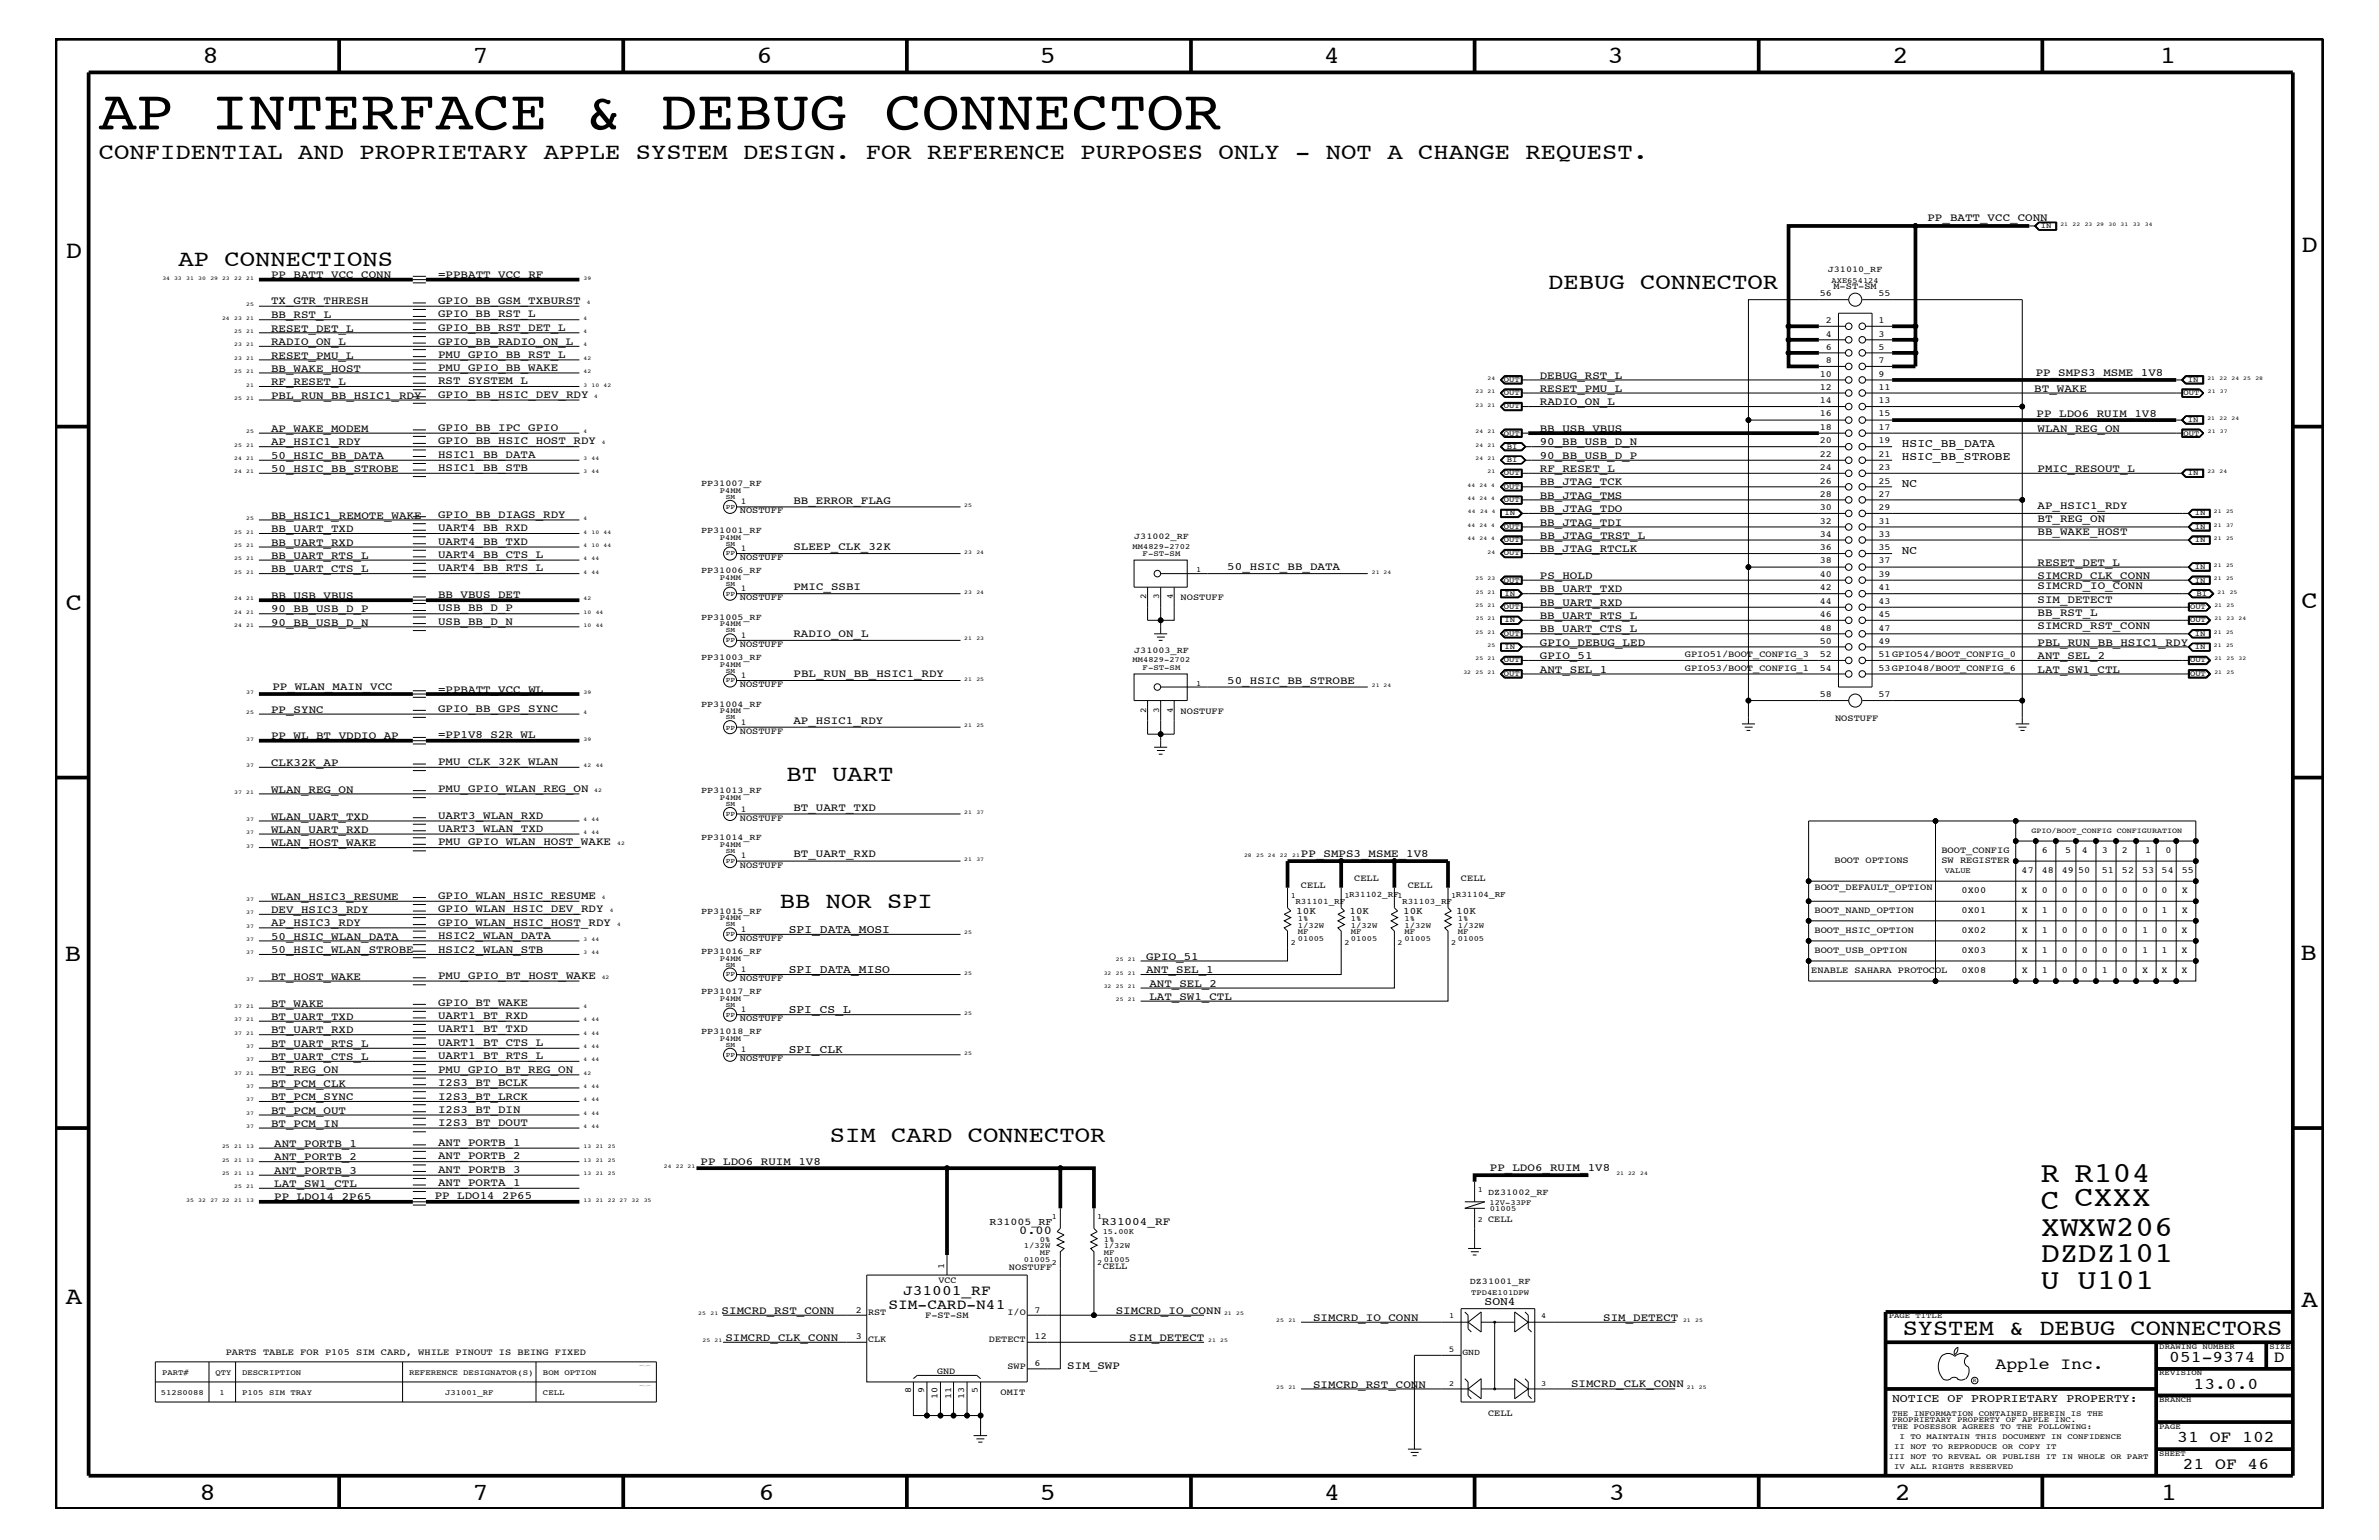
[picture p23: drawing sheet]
<svg xmlns="http://www.w3.org/2000/svg" width="432mm" height="279mm" viewBox="0 0 432 279" stroke-linecap="round" stroke-linejoin="round" font-family="sans-serif">
<defs><g id="words">
<text font-size="10.2" x="17.9" y="23.5">AP INTERFACE &amp; DEBUG CONNECTOR</text>
<g font-size="5.2">
<text x="370.4" y="214.5">R R104</text>
<text x="370.4" y="219.4">C CXXX</text>
<text x="370.4" y="224.2">XWXW206</text>
<text x="370.4" y="229.1">DZDZ101</text>
<text x="370.4" y="233.9">U U101</text>
</g>
<g font-size="4.5">
<text x="36.7" y="11.5">8</text>
<text x="85.8" y="11.5">7</text>
<text x="137.3" y="11.5">6</text>
<text x="188.7" y="11.5">5</text>
<text x="240.3" y="11.5">4</text>
<text x="291.8" y="11.5">3</text>
<text x="343.5" y="11.5">2</text>
<text x="392" y="11.5">1</text>
<text x="11.9" y="46.8">D</text>
<text x="417.7" y="45.7">D</text>
<text x="11.9" y="110.6">C</text>
<text x="417.7" y="110.3">C</text>
<text x="11.8" y="174.3">B</text>
<text x="417.6" y="174.2">B</text>
<text x="11.9" y="236.7">A</text>
<text x="417.7" y="237.1">A</text>
<text x="36.2" y="272.1">8</text>
<text x="85.8" y="272.1">7</text>
<text x="137.7" y="272.1">6</text>
<text x="188.7" y="272.1">5</text>
<text x="240.4" y="272.1">4</text>
<text x="292" y="272.1">3</text>
<text x="343.9" y="272.1">2</text>
<text x="392.2" y="272.1">1</text>
</g>
<g font-size="4.1">
<text x="17.9" y="28.9">CONFIDENTIAL AND PROPRIETARY APPLE SYSTEM DESIGN. FOR REFERENCE PURPOSES ONLY - NOT A CHANGE REQUEST.</text>
<text x="32.4" y="48.3">AP CONNECTIONS</text>
<text x="281" y="52.5">DEBUG CONNECTOR</text>
<text x="142.7" y="141.7">BT UART</text>
<text x="141.6" y="164.7">BB NOR SPI</text>
<text x="150.6" y="207.1">SIM CARD CONNECTOR</text>
<text x="345.4" y="242.3">SYSTEM &amp; DEBUG CONNECTORS</text>
</g>
<g font-size="3">
<text x="362.2" y="248.4">Apple Inc.</text>
<text x="393.7" y="247.1">051-9374</text>
<text x="398.1" y="252">13.0.0</text>
<text x="412.7" y="247.1">D</text>
<text x="395.2" y="261.6">31 OF 102</text>
<text x="396.2" y="266.6">21 OF 46</text>
</g>
<g font-size="2.6">
<text x="161.2" y="237.4">SIM-CARD-N41</text>
<text x="163.9" y="235">J31001_RF</text>
</g>
<text font-size="2.2" x="185" y="224">0.00</text>
<g font-size="2.1">
<text x="345.2" y="83.5">HSIC_BB_STROBE</text>
<text x="345.2" y="81.1">HSIC_BB_DATA</text>
<text x="345.2" y="88.3">NC</text>
<text x="345.2" y="100.4">NC</text>
<text x="143.2" y="169.3">SPI_DATA_MOSI</text>
<text x="143.2" y="176.6">SPI_DATA_MISO</text>
<text x="143.2" y="183.8">SPI_CS_L</text>
<text x="143.2" y="191.1">SPI_CLK</text>
<text x="269.5" y="236.8">SON4</text>
<text x="343.4" y="254.4">NOTICE OF PROPRIETARY PROPERTY:</text>
</g>
<g font-size="2">
<text x="349.8" y="40.2">PP_BATT_VCC_CONN</text>
<text x="49.2" y="50.5">PP_BATT_VCC_CONN</text>
<text x="79.5" y="50.5">=PPBATT_VCC_RF</text>
<text x="49.2" y="55.2">TX_GTR_THRESH</text>
<text x="49.2" y="57.8">BB_RST_L</text>
<text x="79.5" y="57.6">GPIO_BB_RST_L</text>
<text x="79.5" y="55.2">GPIO_BB_GSM_TXBURST</text>
<text x="49.2" y="65.1">RESET_PMU_L</text>
<text x="49.2" y="60.2">RESET_DET_L</text>
<text x="49.2" y="62.6">RADIO_ON_L</text>
<text x="79.5" y="62.5">GPIO_BB_RADIO_ON_L</text>
<text x="79.5" y="60.1">GPIO_BB_RST_DET_L</text>
<text x="79.5" y="64.9">PMU_GPIO_BB_RST_L</text>
<text x="49.2" y="67.5">BB_WAKE_HOST</text>
<text x="49.2" y="69.9">RF_RESET_L</text>
<text x="79.5" y="69.7">RST_SYSTEM_L</text>
<text x="79.5" y="67.3">PMU_GPIO_BB_WAKE</text>
<text x="279.5" y="68.7">DEBUG_RST_L</text>
<text x="279.5" y="71.1">RESET_PMU_L</text>
<text x="369.2" y="71.1">BT_WAKE</text>
<text x="369.5" y="68.2">PP_SMPS3_MSME_1V8</text>
<text x="49.2" y="72.3">PBL_RUN_BB_HSIC1_RDY</text>
<text x="79.5" y="72.2">GPIO_BB_HSIC_DEV_RDY</text>
<text x="279.5" y="73.5">RADIO_ON_L</text>
<text x="369.7" y="75.6">PP_LDO6_RUIM_1V8</text>
<text x="49.2" y="78.3">AP_WAKE_MODEM</text>
<text x="49.2" y="80.8">AP_HSIC1_RDY</text>
<text x="49.2" y="83.3">50_HSIC_BB_DATA</text>
<text x="79.5" y="83.1">HSIC1_BB_DATA</text>
<text x="79.5" y="78.3">GPIO_BB_IPC_GPIO</text>
<text x="79.5" y="80.6">GPIO_BB_HSIC_HOST_RDY</text>
<text x="279.5" y="78.3">BB_USB_VBUS</text>
<text x="279.5" y="80.8">90_BB_USB_D_N</text>
<text x="279.5" y="83.3">90_BB_USB_D_P</text>
<text x="369.8" y="78.3">WLAN_REG_ON</text>
<text x="49.2" y="85.6">50_HSIC_BB_STROBE</text>
<text x="79.5" y="85.5">HSIC1_BB_STB</text>
<text x="279.5" y="88.1">BB_JTAG_TCK</text>
<text x="279.5" y="85.6">RF_RESET_L</text>
<text x="369.8" y="85.6">PMIC_RESOUT_L</text>
<text x="49.2" y="94.2">BB_HSIC1_REMOTE_WAKE</text>
<text x="79.5" y="94">GPIO_BB_DIAGS_RDY</text>
<text x="144" y="91.4">BB_ERROR_FLAG</text>
<text x="279.5" y="92.9">BB_JTAG_TDO</text>
<text x="279.5" y="90.5">BB_JTAG_TMS</text>
<text x="279.5" y="95.4">BB_JTAG_TDI</text>
<text x="369.8" y="92.3">AP_HSIC1_RDY</text>
<text x="369.8" y="94.8">BT_REG_ON</text>
<text x="49.2" y="101.4">BB_UART_RTS_L</text>
<text x="49.2" y="96.5">BB_UART_TXD</text>
<text x="49.2" y="99">BB_UART_RXD</text>
<text x="79.5" y="96.4">UART4_BB_RXD</text>
<text x="79.5" y="98.8">UART4_BB_TXD</text>
<text x="79.5" y="101.3">UART4_BB_CTS_L</text>
<text x="144" y="99.9">SLEEP_CLK_32K</text>
<text x="279.5" y="100.2">BB_JTAG_RTCLK</text>
<text x="279.5" y="97.7">BB_JTAG_TRST_L</text>
<text x="369.8" y="97.1">BB_WAKE_HOST</text>
<text x="49.2" y="103.8">BB_UART_CTS_L</text>
<text x="79.5" y="103.7">UART4_BB_RTS_L</text>
<text x="144" y="107.1">PMIC_SSBI</text>
<text x="222.8" y="103.5">50_HSIC_BB_DATA</text>
<text x="279.5" y="107.5">BB_UART_TXD</text>
<text x="279.5" y="105">PS_HOLD</text>
<text x="369.8" y="106.9">SIMCRD_IO_CONN</text>
<text x="369.8" y="105">SIMCRD_CLK_CONN</text>
<text x="369.8" y="102.6">RESET_DET_L</text>
<text x="49.2" y="111.1">90_BB_USB_D_P</text>
<text x="49.2" y="113.6">90_BB_USB_D_N</text>
<text x="49.2" y="108.7">BB_USB_VBUS</text>
<text x="79.5" y="108.6">BB_VBUS_DET</text>
<text x="79.5" y="113.4">USB_BB_D_N</text>
<text x="79.5" y="110.9">USB_BB_D_P</text>
<text x="279.5" y="109.9">BB_UART_RXD</text>
<text x="279.5" y="112.3">BB_UART_RTS_L</text>
<text x="369.8" y="111.7">BB_RST_L</text>
<text x="369.8" y="109.3">SIM_DETECT</text>
<text x="144" y="115.6">RADIO_ON_L</text>
<text x="279.5" y="114.8">BB_UART_CTS_L</text>
<text x="279.5" y="119.6">GPIO_51</text>
<text x="279.5" y="117.2">GPIO_DEBUG_LED</text>
<text x="369.8" y="119.6">ANT_SEL_2</text>
<text x="369.8" y="114.2">SIMCRD_RST_CONN</text>
<text x="369.8" y="117.2">PBL_RUN_BB_HSIC1_RDY</text>
<text x="49.4" y="125.3">PP_WLAN_MAIN_VCC</text>
<text x="79.5" y="125.7">=PPBATT_VCC_WL</text>
<text x="144" y="122.9">PBL_RUN_BB_HSIC1_RDY</text>
<text x="222.8" y="124.1">50_HSIC_BB_STROBE</text>
<text x="279.5" y="122">ANT_SEL_1</text>
<text x="369.8" y="122">LAT_SW1_CTL</text>
<text x="49.2" y="129.3">PP_SYNC</text>
<text x="79.5" y="129.1">GPIO_BB_GPS_SYNC</text>
<text x="144" y="131.3">AP_HSIC1_RDY</text>
<text x="49.2" y="134.1">PP_WL_BT_VDDIO_AP</text>
<text x="79.5" y="134">=PP1V8_S2R_WL</text>
<text x="49.2" y="139">CLK32K_AP</text>
<text x="49.2" y="143.9">WLAN_REG_ON</text>
<text x="79.5" y="143.7">PMU_GPIO_WLAN_REG_ON</text>
<text x="79.5" y="138.9">PMU_CLK_32K_WLAN</text>
<text x="49.2" y="148.7">WLAN_UART_TXD</text>
<text x="79.5" y="148.5">UART3_WLAN_RXD</text>
<text x="144" y="147.1">BT_UART_TXD</text>
<text x="49.2" y="151.1">WLAN_UART_RXD</text>
<text x="49.2" y="153.5">WLAN_HOST_WAKE</text>
<text x="79.5" y="151">UART3_WLAN_TXD</text>
<text x="79.5" y="153.4">PMU_GPIO_WLAN_HOST_WAKE</text>
<text x="144" y="155.6">BT_UART_RXD</text>
<text x="236.1" y="155.5">PP_SMPS3_MSME_1V8</text>
<text x="49.2" y="165.6">DEV_HSIC3_RDY</text>
<text x="49.2" y="163.3">WLAN_HSIC3_RESUME</text>
<text x="79.5" y="165.6">GPIO_WLAN_HSIC_DEV_RDY</text>
<text x="79.5" y="167.9">GPIO_WLAN_HSIC_HOST_RDY</text>
<text x="79.5" y="163.1">GPIO_WLAN_HSIC_RESUME</text>
<text x="49.2" y="170.5">50_HSIC_WLAN_DATA</text>
<text x="49.2" y="168.1">AP_HSIC3_RDY</text>
<text x="49.2" y="172.9">50_HSIC_WLAN_STROBE</text>
<text x="79.5" y="170.4">HSIC2_WLAN_DATA</text>
<text x="79.5" y="172.8">HSIC2_WLAN_STB</text>
<text x="49.2" y="177.7">BT_HOST_WAKE</text>
<text x="79.5" y="177.7">PMU_GPIO_BT_HOST_WAKE</text>
<text x="208" y="176.6">ANT_SEL_1</text>
<text x="208" y="174.2">GPIO_51</text>
<text x="208.6" y="179">ANT_SEL_2</text>
<text x="49.2" y="182.7">BT_WAKE</text>
<text x="49.2" y="185">BT_UART_TXD</text>
<text x="79.5" y="184.9">UART1_BT_RXD</text>
<text x="79.5" y="182.5">GPIO_BT_WAKE</text>
<text x="208.6" y="181.4">LAT_SW1_CTL</text>
<text x="49.2" y="187.5">BT_UART_RXD</text>
<text x="49.2" y="189.9">BT_UART_RTS_L</text>
<text x="79.5" y="187.3">UART1_BT_TXD</text>
<text x="79.5" y="189.8">UART1_BT_CTS_L</text>
<text x="49.2" y="192.3">BT_UART_CTS_L</text>
<text x="49.2" y="194.8">BT_REG_ON</text>
<text x="49.2" y="197.2">BT_PCM_CLK</text>
<text x="79.5" y="197">I2S3_BT_BCLK</text>
<text x="79.5" y="194.6">PMU_GPIO_BT_REG_ON</text>
<text x="79.5" y="192.2">UART1_BT_RTS_L</text>
<text x="49.2" y="199.6">BT_PCM_SYNC</text>
<text x="49.2" y="202">BT_PCM_OUT</text>
<text x="79.5" y="199.5">I2S3_BT_LRCK</text>
<text x="79.5" y="201.9">I2S3_BT_DIN</text>
<text x="49.2" y="204.4">BT_PCM_IN</text>
<text x="49.8" y="208.1">ANT_PORTB_1</text>
<text x="79.5" y="204.3">I2S3_BT_DOUT</text>
<text x="79.5" y="208">ANT_PORTB_1</text>
<text x="49.8" y="215.3">LAT_SW1_CTL</text>
<text x="49.8" y="210.5">ANT_PORTB_2</text>
<text x="49.8" y="213">ANT_PORTB_3</text>
<text x="79.5" y="212.8">ANT_PORTB_3</text>
<text x="79.5" y="210.3">ANT_PORTB_2</text>
<text x="79.5" y="215.3">ANT_PORTA_1</text>
<text x="127.2" y="211.4">PP_LDO6_RUIM_1V8</text>
<text x="270.4" y="212.4">PP_LDO6_RUIM_1V8</text>
<text x="49.8" y="217.8">PP_LDO14_2P65</text>
<text x="78.9" y="217.6">PP_LDO14_2P65</text>
<text x="200" y="222.2">R31004_RF</text>
<text x="131" y="238.4">SIMCRD_RST_CONN</text>
<text x="202.5" y="238.4">SIMCRD_IO_CONN</text>
<text x="238.3" y="239.6">SIMCRD_IO_CONN</text>
<text x="291" y="239.6">SIM_DETECT</text>
<text x="131.7" y="243.3">SIMCRD_CLK_CONN</text>
<text x="205" y="243.3">SIM_DETECT</text>
<text x="193.7" y="248.4">SIM_SWP</text>
<text x="238.3" y="251.7">SIMCRD_RST_CONN</text>
<text x="285.2" y="251.7">SIMCRD_CLK_CONN</text>
</g>
<text font-size="1.9" x="179.6" y="222.2">R31005_RF</text>
<g font-size="1.8">
<text x="235.3" y="165.8">10K</text>
<text x="244.9" y="165.8">10K</text>
<text x="254.7" y="165.8">10K</text>
<text x="264.3" y="165.8">10K</text>
</g>
<g font-size="1.7">
<text x="330.3" y="53.8">56</text>
<text x="332.8" y="52.5">M-ST-SM</text>
<text x="341" y="53.8">55</text>
<text x="331.4" y="58.6">2</text>
<text x="341" y="58.6">1</text>
<text x="331.4" y="65.9">8</text>
<text x="331.4" y="63.4">6</text>
<text x="331.4" y="61.1">4</text>
<text x="341" y="65.9">7</text>
<text x="341" y="63.4">5</text>
<text x="341" y="61.1">3</text>
<text x="330.3" y="70.7">12</text>
<text x="330.3" y="68.4">10</text>
<text x="341" y="68.4">9</text>
<text x="341" y="70.7">11</text>
<text x="330.3" y="75.6">16</text>
<text x="330.3" y="73.2">14</text>
<text x="341" y="75.6">15</text>
<text x="341" y="73.2">13</text>
<text x="330.3" y="82.8">22</text>
<text x="330.3" y="78">18</text>
<text x="330.3" y="80.5">20</text>
<text x="341" y="82.8">21</text>
<text x="341" y="80.5">19</text>
<text x="341" y="78">17</text>
<text x="330.3" y="87.7">26</text>
<text x="330.3" y="85.3">24</text>
<text x="341" y="87.7">25</text>
<text x="341" y="85.3">23</text>
<text x="134.3" y="93.2">NOSTUFF</text>
<text x="330.3" y="95">32</text>
<text x="330.3" y="90.1">28</text>
<text x="330.3" y="92.6">30</text>
<text x="341" y="95">31</text>
<text x="341" y="92.6">29</text>
<text x="341" y="90.1">27</text>
<text x="134.3" y="101.6">NOSTUFF</text>
<text x="330.3" y="97.4">34</text>
<text x="330.3" y="99.9">36</text>
<text x="341" y="97.4">33</text>
<text x="341" y="99.9">35</text>
<text x="330.3" y="107.1">42</text>
<text x="330.3" y="102.2">38</text>
<text x="330.3" y="104.7">40</text>
<text x="341" y="107.1">41</text>
<text x="341" y="102.2">37</text>
<text x="341" y="104.7">39</text>
<text x="134.3" y="108.9">NOSTUFF</text>
<text x="214.3" y="108.9">NOSTUFF</text>
<text x="330.3" y="109.5">44</text>
<text x="330.3" y="112">46</text>
<text x="341" y="112">45</text>
<text x="341" y="109.5">43</text>
<text x="134.3" y="117.4">NOSTUFF</text>
<text x="305.8" y="119.2">GPIO51/BOOT_CONFIG_3</text>
<text x="330.3" y="116.8">50</text>
<text x="330.3" y="114.4">48</text>
<text x="330.3" y="119.2">52</text>
<text x="341" y="116.8">49</text>
<text x="341" y="114.4">47</text>
<text x="341" y="119.2">51GPIO54/BOOT_CONFIG_0</text>
<text x="134.3" y="124.7">NOSTUFF</text>
<text x="305.8" y="121.7">GPIO53/BOOT_CONFIG_1</text>
<text x="330.3" y="121.7">54</text>
<text x="341" y="121.7">53GPIO48/BOOT_CONFIG_6</text>
<text x="214.3" y="129.6">NOSTUFF</text>
<text x="330.3" y="126.5">58</text>
<text x="333.1" y="130.8">NOSTUFF</text>
<text x="340.9" y="126.5">57</text>
<text x="134.3" y="133.2">NOSTUFF</text>
<text x="134.3" y="149">NOSTUFF</text>
<text x="352.4" y="154.7">BOOT_CONFIG</text>
<text x="370.6" y="154.7">6</text>
<text x="374.8" y="154.7">5</text>
<text x="377.9" y="154.7">4</text>
<text x="381.5" y="154.7">3</text>
<text x="385.1" y="154.7">2</text>
<text x="389.4" y="154.7">1</text>
<text x="393" y="154.7">0</text>
<text x="134.3" y="157.4">NOSTUFF</text>
<text x="236.1" y="161.1">CELL</text>
<text x="245.8" y="159.9">CELL</text>
<text x="255.5" y="161.1">CELL</text>
<text x="265.2" y="159.9">CELL</text>
<text x="329.4" y="161.4">BOOT_DEFAULT_OPTION</text>
<text x="333" y="156.6">BOOT OPTIONS</text>
<text x="352.4" y="156.6">SW REGISTER</text>
<text x="356" y="162">0X00</text>
<text x="366.9" y="158.4">47</text>
<text x="366.9" y="162">X</text>
<text x="370.6" y="158.4">48</text>
<text x="370.6" y="162">0</text>
<text x="374.2" y="158.4">49</text>
<text x="374.2" y="162">0</text>
<text x="377.2" y="158.4">50</text>
<text x="377.9" y="162">0</text>
<text x="381.5" y="162">0</text>
<text x="381.5" y="158.4">51</text>
<text x="385.1" y="162">0</text>
<text x="385.1" y="158.4">52</text>
<text x="388.8" y="158.4">53</text>
<text x="388.8" y="162">0</text>
<text x="392.3" y="158.4">54</text>
<text x="392.3" y="162">0</text>
<text x="396" y="158.4">55</text>
<text x="396" y="162">X</text>
<text x="329.4" y="165.6">BOOT_NAND_OPTION</text>
<text x="356" y="165.6">0X01</text>
<text x="366.9" y="165.6">X</text>
<text x="370.6" y="165.6">1</text>
<text x="374.2" y="165.6">0</text>
<text x="377.9" y="165.6">0</text>
<text x="381.5" y="165.6">0</text>
<text x="385.1" y="165.6">0</text>
<text x="388.8" y="165.6">0</text>
<text x="392.3" y="165.6">1</text>
<text x="396" y="165.6">X</text>
<text x="134.3" y="170.7">NOSTUFF</text>
<text x="329.4" y="169.3">BOOT_HSIC_OPTION</text>
<text x="329.4" y="172.9">BOOT_USB_OPTION</text>
<text x="356" y="169.3">0X02</text>
<text x="356" y="172.9">0X03</text>
<text x="366.9" y="172.9">X</text>
<text x="366.9" y="169.3">X</text>
<text x="370.6" y="172.9">1</text>
<text x="370.6" y="169.3">1</text>
<text x="374.2" y="172.9">0</text>
<text x="374.2" y="169.3">0</text>
<text x="377.9" y="172.9">0</text>
<text x="377.9" y="169.3">0</text>
<text x="381.5" y="172.9">0</text>
<text x="381.5" y="169.3">0</text>
<text x="385.1" y="169.3">0</text>
<text x="385.1" y="172.9">0</text>
<text x="388.8" y="172.9">1</text>
<text x="388.8" y="169.3">1</text>
<text x="392.3" y="169.3">0</text>
<text x="392.3" y="172.9">1</text>
<text x="396" y="169.3">X</text>
<text x="396" y="172.9">X</text>
<text x="134.3" y="178">NOSTUFF</text>
<text x="328.8" y="176.6">ENABLE SAHARA PROTOCOL</text>
<text x="356" y="176.6">0X08</text>
<text x="366.9" y="176.6">X</text>
<text x="370.6" y="176.6">1</text>
<text x="374.2" y="176.6">0</text>
<text x="377.9" y="176.6">0</text>
<text x="381.5" y="176.6">1</text>
<text x="385.1" y="176.6">0</text>
<text x="388.8" y="176.6">X</text>
<text x="392.3" y="176.6">X</text>
<text x="396" y="176.6">X</text>
<text x="134.3" y="185.3">NOSTUFF</text>
<text x="134.3" y="192.6">NOSTUFF</text>
<text x="270.1" y="221.7">CELL</text>
<text x="170.3" y="232.9">VCC</text>
<text x="171.4" y="230.2" transform="rotate(-90 171.4 230.2)">1</text>
<text x="183.1" y="230.4">NOSTUFF</text>
<text x="200.2" y="230.2">CELL</text>
<text x="155.4" y="238.2">2</text>
<text x="157.6" y="238.6">RST</text>
<text x="167.9" y="239.2">F-ST-SM</text>
<text x="182.9" y="238.6">I/O</text>
<text x="187.8" y="238.2">7</text>
<text x="41" y="245.9">PARTS TABLE FOR P105 SIM CARD, WHILE PINOUT IS BEING FIXED</text>
<text x="155.4" y="243">3</text>
<text x="157.6" y="243.5">CLK</text>
<text x="179.5" y="243.5">DETECT</text>
<text x="187.8" y="243">12</text>
<text x="170.1" y="249.3">GND</text>
<text x="182.9" y="248.4">SWP</text>
<text x="187.8" y="247.8">6</text>
<text x="165.4" y="252.7" transform="rotate(-90 165.4 252.7)">8</text>
<text x="167.7" y="252.7" transform="rotate(-90 167.7 252.7)">9</text>
<text x="170.2" y="253.8" transform="rotate(-90 170.2 253.8)">10</text>
<text x="172.6" y="253.8" transform="rotate(-90 172.6 253.8)">11</text>
<text x="175" y="253.8" transform="rotate(-90 175 253.8)">13</text>
<text x="177.5" y="252.7" transform="rotate(-90 177.5 252.7)">5</text>
<text x="181.6" y="253.2">OMIT</text>
<text x="270.1" y="256.8">CELL</text>
</g>
<g font-size="1.6">
<text x="331.8" y="49.4">J31010_RF</text>
<text x="127.3" y="88.2">PP31007_RF</text>
<text x="134.5" y="91.5">1</text>
<text x="127.3" y="96.7">PP31001_RF</text>
<text x="134.5" y="99.9">1</text>
<text x="205.9" y="97.7">J31002_RF</text>
<text x="127.3" y="104">PP31006_RF</text>
<text x="134.5" y="107.2">1</text>
<text x="127.3" y="112.5">PP31005_RF</text>
<text x="208" y="108.7" transform="rotate(-90 208 108.7)">2</text>
<text x="210.4" y="108.7" transform="rotate(-90 210.4 108.7)">3</text>
<text x="212.9" y="108.7" transform="rotate(-90 212.9 108.7)">4</text>
<text x="127.3" y="119.7">PP31003_RF</text>
<text x="134.5" y="115.7">1</text>
<text x="205.9" y="118.4">J31003_RF</text>
<text x="134.5" y="123">1</text>
<text x="127.3" y="128.2">PP31004_RF</text>
<text x="134.5" y="131.5">1</text>
<text x="208" y="129.3" transform="rotate(-90 208 129.3)">2</text>
<text x="210.4" y="129.3" transform="rotate(-90 210.4 129.3)">3</text>
<text x="212.9" y="129.3" transform="rotate(-90 212.9 129.3)">4</text>
<text x="127.3" y="144">PP31013_RF</text>
<text x="134.5" y="147.3">1</text>
<text x="127.3" y="152.4">PP31014_RF</text>
<text x="134.5" y="155.7">1</text>
<text x="127.3" y="165.8">PP31015_RF</text>
<text x="127.3" y="173.1">PP31016_RF</text>
<text x="134.5" y="169">1</text>
<text x="134.5" y="176.3">1</text>
<text x="127.3" y="180.4">PP31017_RF</text>
<text x="134.5" y="183.6">1</text>
<text x="127.3" y="187.6">PP31018_RF</text>
<text x="134.5" y="190.9">1</text>
<text x="270.1" y="216.9">DZ31002_RF</text>
<text x="266.8" y="233">DZ31001_RF</text>
<text x="263" y="245.3">5</text>
<text x="265.4" y="245.9">GND</text>
</g>
<g font-size="1.5">
<text x="235.1" y="163.9">R31101_RF</text>
<text x="254.5" y="163.9">R31103_RF</text>
</g>
<g font-size="1.4">
<text x="370.4" y="41.4">IN</text>
<text x="332.4" y="51.3">AXE654124</text>
<text x="273" y="69.3">OUT</text>
<text x="273" y="71.7">OUT</text>
<text x="396.3" y="71.7">OUT</text>
<text x="397.1" y="69.3">IN</text>
<text x="273" y="74.1">OUT</text>
<text x="397.1" y="76.6">IN</text>
<text x="273" y="79">OUT</text>
<text x="273.5" y="83.8">BI</text>
<text x="273.5" y="81.4">BI</text>
<text x="396.3" y="79">OUT</text>
<text x="130.7" y="89.4">P4MM</text>
<text x="273" y="88.7">OUT</text>
<text x="273" y="86.2">OUT</text>
<text x="397.1" y="86.2">IN</text>
<text x="273" y="91.1">OUT</text>
<text x="273" y="96">OUT</text>
<text x="273.1" y="93.5">IN</text>
<text x="398.4" y="93.5">IN</text>
<text x="398.4" y="96">IN</text>
<text x="130.7" y="97.9">P4MM</text>
<text x="205.6" y="99.6">MM4829-2702</text>
<text x="207.4" y="101">F-ST-SM</text>
<text x="273" y="98.4">OUT</text>
<text x="273" y="100.8">OUT</text>
<text x="398.4" y="98.4">IN</text>
<text x="130.7" y="105.2">P4MM</text>
<text x="217.1" y="103.8">1</text>
<text x="273" y="105.7">OUT</text>
<text x="398.4" y="103.2">IN</text>
<text x="398.4" y="105.7">IN</text>
<text x="130.7" y="113.7">P4MM</text>
<text x="273" y="110.5">OUT</text>
<text x="273.1" y="108.1">IN</text>
<text x="273.1" y="112.9">IN</text>
<text x="397.5" y="110.5">OUT</text>
<text x="397.5" y="112.9">OUT</text>
<text x="398.7" y="108.1">BI</text>
<text x="273" y="115.3">OUT</text>
<text x="273.1" y="117.8">IN</text>
<text x="398.4" y="117.8">IN</text>
<text x="398.4" y="115.3">IN</text>
<text x="130.7" y="120.9">P4MM</text>
<text x="205.6" y="120.2">MM4829-2702</text>
<text x="207.4" y="121.5">F-ST-SM</text>
<text x="217.1" y="124.4">1</text>
<text x="273" y="120.2">OUT</text>
<text x="273" y="122.6">OUT</text>
<text x="397.5" y="122.6">OUT</text>
<text x="397.5" y="120.2">OUT</text>
<text x="130.7" y="129.4">P4MM</text>
<text x="130.7" y="145.1">P4MM</text>
<text x="130.7" y="153.7">P4MM</text>
<text x="368.7" y="151.1">GPIO/BOOT_CONFIG CONFIGURATION</text>
<text x="353" y="158.4">VALUE</text>
<text x="130.7" y="167">P4MM</text>
<text x="234.3" y="162.8">1</text>
<text x="235.5" y="167.1">1%</text>
<text x="244" y="162.8">1R31102_RF1</text>
<text x="245.2" y="167.1">1%</text>
<text x="254.9" y="167.1">1%</text>
<text x="263.4" y="162.8">1R31104_RF</text>
<text x="264.6" y="167.1">1%</text>
<text x="234.3" y="171.4">2</text>
<text x="235.5" y="168.3">1/32W</text>
<text x="235.5" y="170.7">01005</text>
<text x="235.5" y="169.5">MF</text>
<text x="244" y="171.4">2</text>
<text x="245.2" y="169.5">MF</text>
<text x="245.2" y="170.7">01005</text>
<text x="245.2" y="168.3">1/32W</text>
<text x="253.7" y="171.4">2</text>
<text x="254.9" y="169.5">MF</text>
<text x="254.9" y="168.3">1/32W</text>
<text x="254.9" y="170.7">01005</text>
<text x="263.4" y="171.4">2</text>
<text x="264.6" y="169.5">MF</text>
<text x="264.6" y="168.3">1/32W</text>
<text x="264.6" y="170.7">01005</text>
<text x="130.7" y="174.3">P4MM</text>
<text x="130.7" y="181.6">P4MM</text>
<text x="130.7" y="188.8">P4MM</text>
<text x="190.9" y="221.1">1</text>
<text x="199.1" y="221.1">1</text>
<text x="268.2" y="216.2">1</text>
<text x="268.2" y="221.7">2</text>
<text x="270.3" y="218.6">12V-33PF</text>
<text x="270.4" y="219.7">01005</text>
<text x="185.8" y="226.5">1/32W</text>
<text x="188.7" y="227.7">MF</text>
<text x="188.7" y="225.3">0%</text>
<text x="200.2" y="224">15.00K</text>
<text x="200.3" y="225.3">1%</text>
<text x="200.3" y="227.7">MF</text>
<text x="200.3" y="226.5">1/32W</text>
<text x="185.8" y="229">01005</text>
<text x="190.9" y="229.6">2</text>
<text x="199.1" y="229.6">2</text>
<text x="200.3" y="229">01005</text>
<text x="263.1" y="239.2">1</text>
<text x="267" y="234.9">TPD4E101DPW</text>
<text x="279.7" y="239.2">4</text>
<text x="342.8" y="239.2">PAGE TITLE</text>
<text x="391.9" y="244.7">DRAWING NUMBER</text>
<text x="411.9" y="244.7">SIZE</text>
<text x="29.5" y="249.5">PART#</text>
<text x="39.1" y="249.5">QTY</text>
<text x="43.9" y="249.5">DESCRIPTION</text>
<text x="74.3" y="249.5">REFERENCE DESIGNATOR(S)</text>
<text x="98.6" y="249.5">BOM OPTION</text>
<text x="263.1" y="251.4">2</text>
<text x="279.7" y="251.4">3</text>
<text x="391.9" y="249.5">REVISION</text>
<text x="29.2" y="253.2">512S0088</text>
<text x="39.8" y="253.2">1</text>
<text x="43.9" y="253.2">P105 SIM TRAY</text>
<text x="80.8" y="253.2">J31001_RF</text>
<text x="98.6" y="253.2">CELL</text>
<text x="343.4" y="256.8">THE INFORMATION CONTAINED HEREIN IS THE</text>
<text x="391.9" y="254.4">BRANCH</text>
<text x="343.4" y="258">PROPRIETARY PROPERTY OF APPLE INC.</text>
<text x="343.4" y="259.3">THE POSESSOR AGREES TO THE FOLLOWING:</text>
<text x="343.8" y="262.9">II NOT TO REPRODUCE OR COPY IT</text>
<text x="344.8" y="261.1">I TO MAINTAIN THIS DOCUMENT IN CONFIDENCE</text>
<text x="391.9" y="259.3">PAGE</text>
<text x="342.8" y="264.7">III NOT TO REVEAL OR PUBLISH IT IN WHOLE OR PART</text>
<text x="343.8" y="266.6">IV ALL RIGHTS RESERVED</text>
<text x="391.9" y="264.1">SHEET</text>
</g>
<g font-size="1.3">
<text x="131.7" y="92.3">PP</text>
<text x="131.7" y="90.5">SM</text>
<text x="131.7" y="100.8">PP</text>
<text x="131.7" y="99">SM</text>
<text x="131.7" y="106.3">SM</text>
<text x="131.7" y="108.1">PP</text>
<text x="131.7" y="116.5">PP</text>
<text x="131.7" y="114.8">SM</text>
<text x="131.7" y="123.8">PP</text>
<text x="131.7" y="122">SM</text>
<text x="131.7" y="130.5">SM</text>
<text x="131.7" y="132.4">PP</text>
<text x="131.7" y="148.1">PP</text>
<text x="131.7" y="146.2">SM</text>
<text x="131.7" y="154.7">SM</text>
<text x="131.7" y="156.6">PP</text>
<text x="131.7" y="169.9">PP</text>
<text x="131.7" y="168.1">SM</text>
<text x="131.7" y="177.2">PP</text>
<text x="131.7" y="175.4">SM</text>
<text x="131.7" y="184.4">PP</text>
<text x="131.7" y="182.7">SM</text>
<text x="131.7" y="191.7">PP</text>
<text x="131.7" y="189.9">SM</text>
</g>
<g font-size="1">
<text x="374" y="41">21</text>
<text x="376.2" y="41">22</text>
<text x="378.4" y="41">23 29</text>
<text x="382.7" y="41">30</text>
<text x="384.9" y="41">31</text>
<text x="387.1" y="41">33</text>
<text x="389.3" y="41">34</text>
<text x="29.5" y="50.7">34 33</text>
<text x="33.8" y="50.7">31</text>
<text x="36" y="50.7">30</text>
<text x="38.2" y="50.7">29 23</text>
<text x="42.5" y="50.7">22</text>
<text x="44.7" y="50.7">21</text>
<text x="105.9" y="50.7">39</text>
<text x="40.3" y="58">24</text>
<text x="42.5" y="58">23</text>
<text x="44.7" y="58">21</text>
<text x="44.7" y="55.6">25</text>
<text x="105.9" y="58">4</text>
<text x="106.5" y="55.2">4</text>
<text x="42.5" y="65.3">23</text>
<text x="42.5" y="60.4">25</text>
<text x="42.5" y="62.9">23</text>
<text x="44.7" y="65.3">21</text>
<text x="44.7" y="60.4">21</text>
<text x="44.7" y="62.9">21</text>
<text x="105.9" y="62.9">4</text>
<text x="105.9" y="60.4">4</text>
<text x="105.9" y="65.3">42</text>
<text x="42.5" y="67.7">25</text>
<text x="44.7" y="70.1">21</text>
<text x="44.7" y="67.7">21</text>
<text x="105.9" y="70.1">3</text>
<text x="105.9" y="67.7">42</text>
<text x="107.4" y="70.1">10</text>
<text x="109.6" y="70.1">42</text>
<text x="267.8" y="71.3">23</text>
<text x="270" y="68.9">24</text>
<text x="270" y="71.3">21</text>
<text x="400.6" y="68.9">21</text>
<text x="400.7" y="71.3">21</text>
<text x="402.8" y="68.9">22</text>
<text x="402.9" y="71.3">37</text>
<text x="405.1" y="68.9">24 25</text>
<text x="409.4" y="68.9">28</text>
<text x="42.5" y="72.6">25</text>
<text x="44.7" y="72.6">21</text>
<text x="107.9" y="72.2">4</text>
<text x="267.8" y="73.8">23</text>
<text x="270" y="73.8">21</text>
<text x="400.6" y="76.2">21</text>
<text x="402.8" y="76.2">22</text>
<text x="405.1" y="76.2">24</text>
<text x="42.5" y="83.5">24</text>
<text x="42.5" y="81.1">25</text>
<text x="44.7" y="83.5">21</text>
<text x="44.7" y="81.1">21</text>
<text x="44.7" y="78.6">25</text>
<text x="105.9" y="83.5">3</text>
<text x="105.9" y="78.6">4</text>
<text x="107.4" y="83.5">44</text>
<text x="109.2" y="80.6">4</text>
<text x="267.8" y="78.6">24</text>
<text x="267.8" y="83.5">24</text>
<text x="267.8" y="81.1">24</text>
<text x="270" y="78.6">21</text>
<text x="270" y="83.5">21</text>
<text x="270" y="81.1">21</text>
<text x="400.7" y="78.6">21</text>
<text x="402.9" y="78.6">37</text>
<text x="42.5" y="85.9">24</text>
<text x="44.7" y="85.9">21</text>
<text x="105.9" y="85.9">3</text>
<text x="107.4" y="85.9">44</text>
<text x="266.4" y="88.3">44</text>
<text x="268.6" y="88.3">24 4</text>
<text x="270" y="85.9">21</text>
<text x="400.6" y="85.9">23</text>
<text x="402.8" y="85.9">24</text>
<text x="44.7" y="94.3">25</text>
<text x="105.9" y="94.3">4</text>
<text x="175" y="92">25</text>
<text x="266.4" y="90.7">44</text>
<text x="266.4" y="95.6">44</text>
<text x="266.4" y="93.2">44</text>
<text x="268.6" y="90.7">24 4</text>
<text x="268.6" y="95.6">24 4</text>
<text x="268.6" y="93.2">24 4</text>
<text x="401.8" y="93.2">21</text>
<text x="401.8" y="95.6">21</text>
<text x="404" y="93.2">25</text>
<text x="404" y="95.6">37</text>
<text x="42.5" y="101.6">25</text>
<text x="42.5" y="99.3">25</text>
<text x="42.5" y="96.8">25</text>
<text x="44.7" y="101.6">21</text>
<text x="44.7" y="96.8">21</text>
<text x="44.7" y="99.3">21</text>
<text x="105.9" y="96.8">4</text>
<text x="105.9" y="99.3">4</text>
<text x="105.9" y="101.6">4</text>
<text x="107.4" y="96.8">10</text>
<text x="107.4" y="99.3">10</text>
<text x="107.4" y="101.6">44</text>
<text x="109.6" y="96.8">44</text>
<text x="109.6" y="99.3">44</text>
<text x="175" y="100.4">23</text>
<text x="177.2" y="100.4">24</text>
<text x="266.4" y="98">44</text>
<text x="268.6" y="98">24 4</text>
<text x="270" y="100.4">24</text>
<text x="401.8" y="98">21</text>
<text x="404" y="98">25</text>
<text x="42.5" y="104.1">25</text>
<text x="44.7" y="104.1">21</text>
<text x="105.9" y="104.1">4</text>
<text x="107.4" y="104.1">44</text>
<text x="175" y="107.7">23</text>
<text x="177.2" y="107.7">24</text>
<text x="249" y="104.1">21 24</text>
<text x="267.8" y="105.3">25</text>
<text x="267.9" y="107.7">25 21</text>
<text x="270" y="105.3">23</text>
<text x="401.8" y="105.3">21</text>
<text x="401.8" y="102.9">21</text>
<text x="402.5" y="107.7">21</text>
<text x="404" y="105.3">25</text>
<text x="404" y="102.9">25</text>
<text x="404.7" y="107.7">25</text>
<text x="42.5" y="108.9">24</text>
<text x="42.5" y="111.4">24</text>
<text x="42.5" y="113.7">24</text>
<text x="44.7" y="108.9">21</text>
<text x="44.7" y="111.4">21</text>
<text x="44.7" y="113.7">21</text>
<text x="105.9" y="111.4">10</text>
<text x="105.9" y="113.7">10</text>
<text x="105.9" y="108.9">42</text>
<text x="108.1" y="111.4">44</text>
<text x="108.1" y="113.7">44</text>
<text x="267.8" y="110.2">25</text>
<text x="267.9" y="112.6">25 21</text>
<text x="270" y="110.2">21</text>
<text x="401.9" y="110.2">21</text>
<text x="401.9" y="112.6">21</text>
<text x="404.1" y="110.2">25</text>
<text x="404.1" y="112.6">23</text>
<text x="406.3" y="112.6">24</text>
<text x="175" y="116.2">21</text>
<text x="177.2" y="116.2">23</text>
<text x="267.8" y="115">25</text>
<text x="267.8" y="119.8">25</text>
<text x="270" y="115">21</text>
<text x="270" y="117.4">25</text>
<text x="270" y="119.8">21</text>
<text x="401.8" y="117.4">21</text>
<text x="401.8" y="115">21</text>
<text x="401.9" y="119.8">21</text>
<text x="404" y="117.4">25</text>
<text x="404" y="115">25</text>
<text x="404.1" y="119.8">25</text>
<text x="406.3" y="119.8">32</text>
<text x="44.7" y="125.9">37</text>
<text x="105.9" y="125.9">39</text>
<text x="175" y="123.5">21</text>
<text x="177.2" y="123.5">25</text>
<text x="249" y="124.7">21 24</text>
<text x="265.6" y="122.3">32</text>
<text x="267.8" y="122.3">25</text>
<text x="270" y="122.3">21</text>
<text x="401.9" y="122.3">21</text>
<text x="404.1" y="122.3">25</text>
<text x="44.7" y="129.6">25</text>
<text x="105.9" y="129.6">4</text>
<text x="175" y="131.9">21</text>
<text x="177.2" y="131.9">25</text>
<text x="44.7" y="134.4">37</text>
<text x="105.9" y="134.4">39</text>
<text x="44.7" y="139.2">37</text>
<text x="105.9" y="139.2">42</text>
<text x="107.9" y="143.7">42</text>
<text x="108.1" y="139.2">44</text>
<text x="42.5" y="144">37</text>
<text x="44.7" y="149">37</text>
<text x="44.7" y="144">21</text>
<text x="105.9" y="149">4</text>
<text x="107.4" y="149">44</text>
<text x="175" y="147.7">21</text>
<text x="177.2" y="147.7">37</text>
<text x="44.7" y="151.3">37</text>
<text x="44.7" y="153.8">37</text>
<text x="105.9" y="151.3">4</text>
<text x="107.4" y="151.3">44</text>
<text x="112" y="153.4">42</text>
<text x="225.8" y="155.5">28</text>
<text x="228" y="155.5">25 24</text>
<text x="232.3" y="155.5">22</text>
<text x="234.5" y="155.5">21</text>
<text x="175" y="156.2">21</text>
<text x="177.2" y="156.2">37</text>
<text x="44.7" y="165.9">37</text>
<text x="44.7" y="163.5">37</text>
<text x="109.2" y="163.1">4</text>
<text x="110.7" y="165.6">4</text>
<text x="112" y="167.9">4</text>
<text x="44.7" y="170.7">37</text>
<text x="44.7" y="173.2">37</text>
<text x="44.7" y="168.3">37</text>
<text x="105.9" y="173.2">3</text>
<text x="105.9" y="170.7">3</text>
<text x="107.4" y="173.2">44</text>
<text x="107.4" y="170.7">44</text>
<text x="175" y="169.5">25</text>
<text x="44.7" y="178">37</text>
<text x="109.2" y="177.7">42</text>
<text x="175" y="176.8">25</text>
<text x="200.3" y="179.3">32</text>
<text x="200.3" y="176.8">32</text>
<text x="202.5" y="179.3">25</text>
<text x="202.5" y="176.8">25</text>
<text x="202.5" y="174.4">25</text>
<text x="204.7" y="179.3">21</text>
<text x="204.7" y="176.8">21</text>
<text x="204.7" y="174.4">21</text>
<text x="42.5" y="182.9">37</text>
<text x="42.5" y="185.3">37</text>
<text x="44.7" y="182.9">21</text>
<text x="44.7" y="185.3">21</text>
<text x="105.9" y="185.3">4</text>
<text x="105.9" y="182.9">4</text>
<text x="107.4" y="185.3">44</text>
<text x="175" y="184.1">25</text>
<text x="202.5" y="181.6">25</text>
<text x="204.7" y="181.6">21</text>
<text x="42.5" y="187.7">37</text>
<text x="44.7" y="190.2">37</text>
<text x="44.7" y="187.7">21</text>
<text x="105.9" y="190.2">4</text>
<text x="105.9" y="187.7">4</text>
<text x="107.4" y="190.2">44</text>
<text x="107.4" y="187.7">44</text>
<text x="175" y="191.4">25</text>
<text x="42.5" y="195">37</text>
<text x="44.7" y="192.6">37</text>
<text x="44.7" y="197.4">37</text>
<text x="44.7" y="195">21</text>
<text x="105.9" y="197.4">4</text>
<text x="105.9" y="192.6">4</text>
<text x="105.9" y="195">42</text>
<text x="107.4" y="197.4">44</text>
<text x="107.4" y="192.6">44</text>
<text x="44.7" y="199.8">37</text>
<text x="44.7" y="202.3">37</text>
<text x="105.9" y="202.3">4</text>
<text x="105.9" y="199.8">4</text>
<text x="107.4" y="202.3">44</text>
<text x="107.4" y="199.8">44</text>
<text x="40.3" y="208.3">25</text>
<text x="42.5" y="208.3">21</text>
<text x="44.7" y="208.3">13</text>
<text x="44.7" y="204.7">37</text>
<text x="105.9" y="204.7">4</text>
<text x="105.9" y="208.3">13</text>
<text x="107.4" y="204.7">44</text>
<text x="108.1" y="208.3">21</text>
<text x="110.3" y="208.3">25</text>
<text x="40.3" y="210.8">25</text>
<text x="40.3" y="213.2">25</text>
<text x="42.5" y="215.6">25</text>
<text x="42.5" y="210.8">21</text>
<text x="42.5" y="213.2">21</text>
<text x="44.7" y="215.6">21</text>
<text x="44.7" y="210.8">13</text>
<text x="44.7" y="213.2">13</text>
<text x="105.9" y="210.8">13</text>
<text x="105.9" y="213.2">13</text>
<text x="108.1" y="210.8">21</text>
<text x="108.1" y="213.2">21</text>
<text x="110.3" y="210.8">25</text>
<text x="110.3" y="213.2">25</text>
<text x="120.5" y="211.9">24</text>
<text x="122.7" y="211.9">22 21</text>
<text x="293.4" y="213.2">21 22</text>
<text x="297.7" y="213.2">24</text>
<text x="33.8" y="218">35</text>
<text x="36" y="218">32</text>
<text x="38.2" y="218">27 22</text>
<text x="42.5" y="218">21</text>
<text x="44.7" y="218">13</text>
<text x="105.9" y="218">13</text>
<text x="108.1" y="218">21</text>
<text x="110.3" y="218">22 27</text>
<text x="114.6" y="218">32</text>
<text x="116.8" y="218">35</text>
<text x="126.7" y="238.6">25</text>
<text x="128.9" y="238.6">21</text>
<text x="222.2" y="238.6">21</text>
<text x="224.4" y="238.6">25</text>
<text x="231.7" y="239.9">25</text>
<text x="233.9" y="239.9">21</text>
<text x="305.5" y="239.9">21</text>
<text x="307.7" y="239.9">25</text>
<text x="127.5" y="243.5">25</text>
<text x="129.7" y="243.5">21</text>
<text x="219.3" y="243.5">21</text>
<text x="221.5" y="243.5">25</text>
<text x="231.6" y="252">25</text>
<text x="233.9" y="252">21</text>
<text x="306.2" y="252">21</text>
<text x="308.4" y="252">25</text>
<text x="358.1" y="250.7">R</text>
</g>
</g></defs>
<g fill="none" stroke="#000" stroke-width=".18">
<path d="M47 58h58.2M47 55.6h58.2M74.9 51.3h2.4M74.9 50.1h2.4M74.9 50.7h2.4M74.9 58.6h2.4M74.9 57.4h2.4M74.9 59.8h2.4M74.9 56.1h2.4M74.9 55h2.4M330.1 59.2h4.9M333.7 56.8h6.1v67.8h-6.1z"/>
<path d="M335.6 54.4h-18.2v21.8h17.6M338 54.4h29.1v36.3M338.6 59.2h4.8M368.3 41h1.2M369.5 41l.6 .7M370 40.3l-.7 .7 .7 .8M370 40.3h3.3v1.5h-3.3M370.1 40.4l-.7 .6 .7 .7M370.1 40.4h3v1.3h-3M370.1 40.4l-.6 .6M373.2 40.3v1.5M47 78.6h58.2"/>
<path d="M47 60.4h58.2M47 62.8h58.2M47 65.3h58.2M47 67.7h58.2M47 70.1h58.2M47 72.6h58.2M74.9 69.5h2.4M74.9 68.3h2.4M74.9 73.2h2.4M74.9 79.2h2.4M74.9 78h2.4M74.9 72h2.4"/>
<path d="M74.9 70.7h2.4M74.9 61.1h2.4M74.9 63.4h2.4M74.9 62.2h2.4M74.9 65.9h2.4M74.9 64.7h2.4M74.9 67.1h2.4M272.3 71.3l.8-.8h3.2v1.6h-3.2zM272.3 78.6l.8-.8h3.2v1.5h-3.2zM272.3 68.9l.8-.7h3.2v1.5h-3.2zM272.5 68.9l.7 .6M272.5 71.3l.7 .7"/>
<path d="M272.5 68.9l.7-.6h2.9v1.2M272.5 73.8l.7-.6h2.9v1.2h-2.9zM272.5 68.9l.6 .6h3.1M272.5 73.8l.6 .6M272.5 78.6l.6 .7h3.1M272.5 71.3l.6 .7h3.1M273.1 73.1l-.7 .7 .7 .6M273.1 73h3.2v1.5h-3.2l-.8-.7zM273.1 73.1l-.6 .7M273.1 73.1h3.1v1.3h-3.1M273.2 78l-.7 .6M273.2 70.7l-.7 .6"/>
<path d="M276.1 70.7v1.3M276.1 78v1.2h-2.9l-.7-.6M276.1 68.9h58.9M276.1 73.8h58.9M276.1 78.6h1.3M276.1 71.3h58.9M276.2 68.2v1.4h-3.1l-.7-.7 .7-.7M276.2 72.1v-1.5h-3.1l-.7 .7 .7 .8M276.2 79.3v-1.4h-3.1l-.7 .7 .7 .7M276.2 68.3h-3.1l-.6 .6M276.2 78h-3.1l-.6 .6M276.2 70.7h-3.1l-.6 .6"/>
<path d="M317.4 76.2v26.7M330.1 78.6h4.9M330.1 66.5h4.9M330.1 64h4.9M330.1 61.7h4.9M338.6 68.9h4.8M338.6 73.8h28.5M338.6 78.6h57.6M338.6 71.3h57.6M338.6 66.5h4.8M338.6 64h4.8M338.6 61.7h4.8"/>
<path d="M338.6 76.2h4.8M395 68.9h1.2M395 76.2h1.2M395.9 68.9l.8-.7h3.3v1.5h-3.3zM396 77.8h3.2l.8 .8-.8 .7h-3.2zM396 70.5h3.2l.8 .8-.8 .8h-3.2zM396.1 68.9l.7-.6h3v1.2h-3zM396.1 72h3.1M396.1 78h3.1M396.1 70.7h3.1M396.2 70.7v1.3M396.2 68.9l.6 .6"/>
<path d="M396.2 76.2l.6 .6M396.7 75.5h3.3v1.5h-3.3l-.8-.8zM396.8 75.5l-.6 .7M396.8 75.5l-.7 .7 .7 .6M396.8 75.5h3v1.3h-3M399.2 78l.7 .6-.7 .7h-3.1M399.2 70.7l.7 .6-.7 .7M399.2 70.7l.6 .6-.6 .7M399.2 78l.6 .6-.6 .6h-3v-1.2M399.8 68.3h-3l-.6 .6M399.9 68.2v1.4h-3.2l-.7-.7 .7-.7M399.9 75.5v1.4h-3.2l-.7-.7 .7-.7"/>
<path d="M400 78.6l-.8-.7h-3.1v1.4M400 71.3l-.8-.7h-3.1v1.5M47 83.5h58.2M47 81h58.2M47 85.9h58.2M47 99.2h58.2M47 96.8h58.2M47 94.3h58.2M74.9 93.7h2.4M74.9 96.2h2.4M74.9 95h2.4M74.9 98.7h2.4"/>
<path d="M74.9 97.4h2.4M74.9 99.8h2.4M74.9 86.5h2.4M74.9 85.3h2.4M74.9 81.6h2.4M74.9 80.4h2.4M74.9 84.1h2.4M74.9 82.8h2.4M133.7 92h40.6M272.3 81l.8-.7h3.1l.8 .7-.8 .8h-3.1zM272.3 98l.8-.8h3.2v1.5h-3.2zM272.3 85.9l.8-.8h3.2v1.5h-3.2z"/>
<path d="M272.3 95.6l.8-.8h3.2v1.6h-3.2zM272.4 92.5h3.2l.7 .7-.7 .6h-3.2M272.4 92.4h3.2l.8 .8-.8 .7h-3.2zM272.5 81l.6 .7h3.1M272.5 92.6h3l.6 .6-.6 .5h-3M272.5 90.7l.7 .7M272.5 95.6l.7 .6M272.5 98l.7 .7M272.5 81l.7-.6h2.9l.7 .6-.7 .6h-2.9zM272.5 85.9l.7-.6h2.9v1.2h-2.9zM272.5 88.3l.7-.6h2.9v1.2h-2.9zM272.5 95.6l.7-.6h2.9v1.2"/>
<path d="M272.5 92.5v1.3M272.5 88.3l.6 .7M272.5 90.7l.6 .7h3.1M272.5 95.6l.6 .6h3.1M272.5 98l.6 .7h3.1M272.5 85.9l.6 .6M273.1 87.6l-.7 .7 .7 .7M273.1 90l-.7 .7 .7 .8M273.1 99.8l-.7 .6 .7 .7M273.1 85.2l-.7 .7 .7 .6M273.1 87.6h3.2v1.5h-3.2l-.8-.8zM273.1 99.7h3.2v1.5h-3.2l-.8-.8z"/>
<path d="M273.1 90l-.8 .7 .8 .8M273.1 82.8h3.1l.6 .7-.6 .6h-3.1l-.6-.6zM273.1 87.6l-.6 .7M273.1 99.8l-.6 .6M273.1 85.2l-.6 .7M273.1 90h3.2v1.5h-3.2M273.1 85.2h3.1v1.3h-3.1M273.1 87.6h3.1v1.4h-3.1M273.1 98.7l-.7-.7 .7-.7h3.1v1.4M273.1 99.8h3.1v1.3h-3.1M273.2 82.8h2.9l.7 .7-.7 .6h-2.9l-.7-.6zM273.2 90.1l-.7 .6"/>
<path d="M273.2 97.4l-.7 .6M275.5 92.5l.7 .7-.7 .6M276.1 90.1v1.3M276.1 97.4v1.3M276.1 88.3h58.9M276.1 90.7h58.9M276.1 93.2h58.9M276.1 95.6h58.9M276.1 98h58.9M276.1 85.9h58.9M276.2 82.7h-3.1l-.7 .8 .7 .7h3.1M276.2 82.7l.8 .8-.8 .7"/>
<path d="M276.2 82.7l.7 .8-.7 .7M276.2 80.4h-3.1l-.7 .6 .7 .7h3.1M276.2 80.4l.7 .6-.7 .7M276.2 80.4l.6 .6-.6 .7M276.2 90v1.5M276.2 94.8v1.5h-3.1l-.7-.7 .7-.8M276.2 82.7h-3.1l-.8 .8 .8 .7h3.1M276.2 80.4h-3.1l-.6 .6M276.2 90.1h-3.1l-.6 .6M276.2 94.9h-3.1l-.6 .7M276.2 97.4h-3.1l-.6 .6M276.8 83.5h58.2"/>
<path d="M276.8 81h58.2M338.6 90.7h28.5v36.4M338.6 88.3h4.8M338.6 93.2h58.8M338.6 95.6h58.8M338.6 98h58.8M338.6 83.5h4.8M338.6 81h4.8M338.6 85.9h57.6M396 85.9l.7-.7h3.2v1.3h-3.2zM396.2 85.9l.6 .6h3M396.7 85.1h3.3v1.5h-3.3l-.8-.7z"/>
<path d="M396.8 85.2l-.7 .7 .7 .6M397.2 98l.8-.7h3.1v1.4M397.2 93.2l.8 .6M397.2 98l.8 .7M397.4 95.6l.6-.6h3v1.2M397.4 95.6l.6 .6M397.4 98l.6 .7M397.9 92.4h3.3v1.5h-3.3l-.7-.7zM397.9 94.8h3.3v1.6h-3.3l-.7-.8zM397.9 97.2h3.3v1.5h-3.3l-.7-.7zM398 97.4l-.6 .6M398 96.2h3.1"/>
<path d="M398 98.7h3.1M398 92.5l-.7 .7 .7 .6M398 97.4l-.7 .6 .7 .7M398 92.5l-.8 .7M398 94.8l-.8 .8M398 92.6h3v1.1h-3l-.6-.5zM398 92.5h3.1v1.3h-3.1M398 97.4h3.1M399.8 85.2v1.3M399.8 85.3h-3l-.6 .6M401 97.4v1.3M401.1 94.8v1.5h-3.1l-.8-.7"/>
<path d="M401.1 94.9h-3.1l-.7 .7 .7 .6M47 104.1h58.2M47 113.7h58.2M47 111.4h58.2M47 101.6h58.2M74.9 101h2.4M74.9 104.7h2.4M74.9 103.5h2.4M74.9 102.2h2.4M74.9 110.8h2.4M74.9 109.5h2.4M74.9 114.4h2.4"/>
<path d="M74.9 108.3h2.4M74.9 113.1h2.4M74.9 111.9h2.4M74.9 108.9h2.4M133.7 100.4h40.6M133.7 107.7h40.6M133.7 116.2h40.6M205.8 101.6h9.7v4.9h-9.7zM208.3 106.5v6h4.8v-6M209.5 115h2.3M210 115.6h1.4M210.3 116.2h.7"/>
<path d="M210.7 104.1h37.6M210.7 106.5v8.5M272.3 105.3l.8-.8h3.2v1.5h-3.2zM272.3 115l.8-.8h3.2v1.6h-3.2zM272.4 107h3.2l.7 .7-.7 .7h-3.2M272.4 111.9h3.2l.7 .6-.7 .7h-3.2M272.4 107h3.2l.8 .7-.8 .8h-3.2zM272.4 111.8h3.2l.8 .7-.8 .8h-3.2zM272.5 107.1h3l.6 .6-.6 .6h-3M272.5 111.9h3l.6 .6-.6 .6h-3M272.5 110.2l.7 .6M272.5 100.4l.7-.6h2.9v1.2h-2.9z"/>
<path d="M272.5 115l.7-.6h2.9v1.2h-2.9zM272.5 119.8l.7-.6h2.9v1.2h-2.9zM272.5 107v1.4M272.5 111.9v1.3M272.5 100.4l.6 .7M272.5 105.3l.6 .6h3.1M272.5 119.8l.6 .7M272.5 110.2l.6 .6h3.1M272.5 115l.6 .7M273.1 119.1l-.7 .7 .7 .7M273.1 109.4l-.7 .8 .7 .6M273.1 114.3l-.7 .7 .7 .7"/>
<path d="M273.1 119.1h3.2v1.5h-3.2l-.8-.8zM273.1 109.4l-.8 .8 .8 .6M273.1 119.1l-.6 .7M273.1 114.3l-.6 .7M273.1 109.4h3.2v1.4h-3.2M273.1 114.3h3.1v1.4h-3.1M273.1 119.1h3.1v1.4h-3.1M273.2 104.7l-.7 .6M273.2 109.5l-.7 .7M275.5 116.8l.7 .6-.7 .6M275.5 107l.7 .7-.7 .7M275.5 111.9l.7 .6-.7 .7"/>
<path d="M275.5 116.8l.6 .6-.6 .6M275.5 116.8h-3v1.2h3M275.6 116.7h-3.2v1.4h3.2M275.6 116.7l.8 .7-.8 .7M275.6 116.7l.7 .7-.7 .7M276.1 104.7v1.2h-2.9l-.7-.6M276.1 109.5v1.3M276.1 117.4h58.9M276.1 100.4h58.9M276.1 105.3h58.9M276.1 119.8h58.9M276.1 115h58.9"/>
<path d="M276.1 112.5h58.9M276.1 110.2h58.9M276.1 107.7h58.9M276.2 106v-1.4h-3.1l-.7 .7 .7 .7M276.2 109.4v1.4M276.2 104.7h-3.1l-.6 .6M276.2 109.5h-3.1l-.6 .7M335 102.9h-17.6v24.2M338.6 119.8h58.8M338.6 117.4h58.8M338.6 100.4h4.8M338.6 105.3h58.8"/>
<path d="M338.6 102.9h58.8M338.6 115h58.8M338.6 112.5h58.8M338.6 110.2h58.8M338.6 107.7h58.8M397.2 105.3l.8-.7h3.1v1.4M397.2 111.8h3.3l.8 .7-.8 .8h-3.3zM397.2 117.4l.8 .7M397.2 105.3l.8 .7M397.2 115l.8 .7M397.2 119.1h3.3l.8 .7-.8 .8h-3.3zM397.3 109.4v1.4"/>
<path d="M397.3 111.9h3.2l.7 .6-.7 .7h-3.2zM397.3 119.1h3.2l.7 .7-.7 .7h-3.2zM397.4 119.2h3l.6 .6-.6 .6h-3M397.4 111.9h3l.6 .6-.6 .6h-3M397.4 115l.6-.6h3v1.2h-3zM397.4 111.9v1.3M397.4 119.1v1.4M397.4 102.9l.6 .6M397.4 117.4l.6 .6M397.9 107h3.2l.8 .7-.8 .8h-3.2l-.7-.8zM397.9 116.7h3.3v1.4h-3.3l-.7-.7zM397.9 104.5h3.3v1.5h-3.3l-.7-.7z"/>
<path d="M397.9 102.1h3.3v1.5h-3.3l-.7-.7zM397.9 114.2h3.3v1.6h-3.3l-.7-.8zM398 102.2l-.6 .7M398 116.8l-.6 .6M398 104.7l-.6 .6M398 107.1h3l.6 .6-.6 .6h-3l-.6-.6zM398 118h3.1M398 103.5h3.1M398 104.7l-.7 .6 .7 .6h3.1M398 102.2l-.7 .7 .7 .6M398 116.8l-.7 .6 .7 .6M398 114.3l-.7 .7 .7 .7"/>
<path d="M398 102.1l-.8 .8M398 116.7l-.8 .7M398 114.3l-.8 .7M398 107h3.1l.7 .7-.7 .7h-3.1M398 107l-.8 .7 .8 .7M398 107l-.7 .7 .7 .7M398 116.8h3.1M398 104.7h3.1M398 114.3h3.1v1.4h-3.1M398 102.2h3.1M398 107h3l.7 .7-.7 .7h-3M400.4 109.5l.6 .7-.6 .6"/>
<path d="M400.4 109.5h-3v1.3h3M400.4 109.5l.7 .7-.7 .6M400.4 119.1l.7 .7-.7 .7M400.4 111.9l.7 .6-.7 .7M400.5 109.4l.8 .8-.8 .6M400.5 109.4l.7 .8-.7 .6M400.5 109.4h-3.3v1.4h3.3M401 104.7v1.2h-3l-.6-.6M401 102.2v1.3M401 116.8v1.2M401.1 102.1v1.5h-3.1l-.8-.7M401.1 116.7v1.4"/>
<path d="M47 139.2h58.2M47 129.6h58.2M74.9 139.8h2.4M74.9 138.6h2.4M74.9 130.2h2.4M74.9 128.9h2.4M74.9 135h2.4M74.9 133.8h2.4M74.9 134.4h2.4M74.9 126.5h2.4M74.9 125.3h2.4M74.9 125.9h2.4"/>
<path d="M133.7 123.5h40.6M133.7 131.9h40.6M205.8 122.3h9.7v4.8h-9.7zM208.3 127.1v6.1h4.8v-6.1M209.5 135.6h2.3M210 136.2h1.4M210.3 136.8h.7M210.7 124.6h37.6M210.7 127.1v8.5M272.5 122.3l.7 .6M272.5 122.3l.7-.6h2.9v1.2M272.5 122.3l.6 .6h3.1"/>
<path d="M273.1 121.5l-.7 .8 .7 .7h3.1v-1.5M273.1 121.5h3.2v1.5h-3.2l-.8-.7zM276.1 122.3h58.9M276.2 121.6h-3.1l-.6 .7M316.2 131.3h2.3M316.7 131.9h1.4M317 132.5h.7M335.6 127.1h-18.2v4.2M338 127.1h29.1v4.2M338.6 122.3h58.8M365.9 131.3h2.4M366.4 131.9h1.4"/>
<path d="M366.7 132.5h.8M397.2 121.5h3.3l.8 .8-.8 .7h-3.3zM397.4 121.7h3l.6 .6-.6 .6M397.4 121.6h3l.7 .7-.7 .6h-3zM400.5 121.5l.7 .8-.7 .7h-3.2v-1.5M47 153.8h58.2M47 151.3h58.2M47 148.9h58.2M47 144h58.2M74.9 154.4h2.4M74.9 153.2h2.4M74.9 152h2.4"/>
<path d="M74.9 150.7h2.4M74.9 149.5h2.4M74.9 148.4h2.4M74.9 144.7h2.4M74.9 143.4h2.4M133.7 147.7h40.6M133.7 156.2h40.6M328.3 159.9h70.3v3.6M351.3 148.9h14.6v3.7M365.9 156.2h32.7M365.9 148.9h32.7v11M365.9 152.6h3.6"/>
<path d="M365.9 152.6v25.4M369.5 152.6h3.6v25.4M369.5 152.6v25.4M373.1 152.6h3.7M376.8 152.6h3.6v25.4M376.8 152.6v25.4M380.4 152.6h14.6M384.1 152.6v25.4M387.7 152.6v25.4h3.7M391.4 152.6v25.4h3.6M398.6 152.6h-3.6v25.4M47 168.3h58.2"/>
<path d="M47 165.9h58.2M47 178h58.2M47 173.2h58.2M47 170.7h58.2M47 163.5h58.2M74.9 168.9h2.4M74.9 167.7h2.4M74.9 166.5h2.4M74.9 165.3h2.4M74.9 178.7h2.4M74.9 177.4h2.4M74.9 173.8h2.4"/>
<path d="M74.9 172.6h2.4M74.9 171.4h2.4M74.9 170.1h2.4M74.9 164.1h2.4M74.9 162.8h2.4M133.7 169.5h40.6M133.7 176.8h40.6M233.7 161.1v3.6l.6 .6-1.2 .6 1.2 .6-1.2 .6 1.2 .6-1.2 .6 .6 .6v5.5h-26.7M243.4 161.1v3.6l.6 .6-1.2 .6 1.2 .6-1.2 .6 1.2 .6-1.2 .6 .6 .6v7.9h-36.4M253.1 161.1v3.6l.6 .6-1.2 .6 1.2 .6-1.2 .6 1.2 .6-1.2 .6 .6 .6v10.4h-46.1M262.8 161.1v3.6l.6 .6-1.2 .6 1.2 .6-1.2 .6 1.2 .6-1.2 .6 .6 .6v12.7h-55.8M328.3 170.7v-21.8h23v29.1"/>
<path d="M328.3 170.7v3.7h70.3v-3.7M328.3 174.4v3.6h59.4M328.3 163.5h70.3M328.3 167.1h70.3M398.6 167.1v3.6h-70.3M398.6 174.4v3.6h-3.6M398.6 163.5v3.6M47 185.3h58.2M47 182.9h58.2M47 187.7h58.2M47 192.6h58.2M47 190.2h58.2"/>
<path d="M47 199.8h58.2M47 197.4h58.2M47 195h58.2M74.9 185.9h2.4M74.9 184.7h2.4M74.9 183.5h2.4M74.9 182.2h2.4M74.9 188.3h2.4M74.9 187.1h2.4M74.9 193.1h2.4M74.9 192h2.4M74.9 190.8h2.4"/>
<path d="M74.9 189.5h2.4M74.9 199.2h2.4M74.9 198.1h2.4M74.9 196.8h2.4M74.9 195.6h2.4M74.9 194.4h2.4M133.7 184.1h40.6M133.7 191.4h40.6M47 204.7h58.2M47 202.3h58.2M47 210.8h58.2M47 213.2h58.2"/>
<path d="M47 208.3h58.2M47 215.6h58.2M74.9 218h2.4M74.9 200.4h2.4M74.9 205.3h2.4M74.9 204.1h2.4M74.9 202.9h2.4M74.9 201.7h2.4M74.9 211.4h2.4M74.9 210.2h2.4M74.9 213.8h2.4M74.9 212.5h2.4"/>
<path d="M74.9 218.6h2.4M74.9 217.4h2.4M74.9 208.9h2.4M74.9 207.7h2.4M74.9 216.2h2.4M74.9 215h2.4M192.5 219.2v3.7l-.6 .6 1.2 .6-1.2 .6 1.2 .6-1.2 .6 1.2 .6-.6 .6v21.3h-6.1M198.6 219.2v3.7l.5 .6-1.1 .6 1.1 .6-1.1 .6 1.1 .6-1.1 .6 .6 .6v11.5M265.9 218h3.6l-3.6 1.2h3.6M267.6 214.4v3.6M267.6 219.2v7.3M131.2 238.6h26.1"/>
<path d="M157.3 231.3h29.1v19.4h-29.1zM171.9 227.7v3.6M186.4 238.6h32.1M236.1 239.9h30.4M265.2 237.4h13.4v17h-13.4zM265.9 238l.6 .6v2.5l.6 .6M266.5 239.9l2.3-1.9v3.7zM266.5 226.5h2.3M267 227.1h1.4M267.3 227.7h.7M268.8 239.9h6.1M271.3 239.9v12.1"/>
<path d="M274.9 238l2.5 1.9-2.5 1.8zM276.8 238l.6 .6v2.5l.6 .6M277.4 239.9h26.7M28.2 247.1h90.9v7.3h-90.9zM28.2 250.7h90.9M37.9 247.1v7.3M42.8 247.1v7.3M73.1 247.1v7.3M97.3 247.1v7.3M131.2 243.5h26.1M165.8 250.7v6.1h2.4v-6.1M165.8 250.1l.7-.6h10.8l.7 .6"/>
<path d="M168.2 256.8h2.5M170.7 250.7v6.1h2.4M173.1 250.7v6.1h2.4v-6.1M175.5 256.8h2.5M178 250.7v9.8M186.4 243.5h32.1M236.1 252h30.4l2.3 1.8v-3.7l-2.3 1.9M265.2 245.9h-8.5v17M265.9 250.1l.6 .6v2.5l.6 .6M268.8 252h6.1M274.9 250.1l2.5 1.9-2.5 1.8zM276.8 250.1l.6 .6v2.5l.6 .6"/>
<path d="M277.4 252h26.7M352.4 246.1a1.69 1.69 0 0 1 2.4 0M352.4 246a3.3 3.3 0 0 0 .3 4.1M352.6 250.2l.7 .2 .7-.2M354 250.2l.7-.3 .7 .3M354.8 246.1a1.69 1.69 0 0 1 2.5 0M355.3 250.2l.7 .2 .7-.2M355.3 244.4l.1 .3a1.18 1.18 0 0 1-.6 1M355.4 244.4a.99 .99 0 0 0-.6 1.4M357.2 246a1.04 1.04 0 0 0-.6 1 1.04 1.04 0 0 0 .6 1M357.3 248l.1 .7a2.11 2.11 0 0 1-.6 1.5M176.7 260.5h2.5"/>
<path d="M177.2 261.1h1.5M177.6 261.6h.7M255.5 262.9h2.5M256 263.5h1.5M256.4 264.1h.7"/>
<circle cx="324.6" cy="59.2" r=".42"/>
<circle cx="335.6" cy="59.2" r=".59"/>
<circle cx="336.7" cy="54.4" r="1.19"/>
<circle cx="338" cy="59.2" r=".59"/>
<circle cx="347.7" cy="59.2" r=".42"/>
<circle cx="347.7" cy="41" r=".42"/>
<circle cx="317.3" cy="76.2" r=".42"/>
<circle cx="324.6" cy="61.7" r=".42"/>
<circle cx="324.6" cy="64" r=".42"/>
<circle cx="335.6" cy="61.7" r=".59"/>
<circle cx="335.6" cy="78.6" r=".59"/>
<circle cx="335.6" cy="76.2" r=".59"/>
<circle cx="335.6" cy="71.3" r=".59"/>
<circle cx="335.6" cy="66.5" r=".59"/>
<circle cx="335.6" cy="68.9" r=".59"/>
<circle cx="335.6" cy="73.8" r=".59"/>
<circle cx="335.6" cy="64" r=".59"/>
<circle cx="338" cy="76.2" r=".59"/>
<circle cx="338" cy="68.9" r=".59"/>
<circle cx="338" cy="73.8" r=".59"/>
<circle cx="338" cy="61.7" r=".59"/>
<circle cx="338" cy="66.5" r=".59"/>
<circle cx="338" cy="64" r=".59"/>
<circle cx="338" cy="78.6" r=".59"/>
<circle cx="338" cy="71.3" r=".59"/>
<circle cx="347.7" cy="61.7" r=".42"/>
<circle cx="347.7" cy="64" r=".42"/>
<circle cx="367.1" cy="73.8" r=".42"/>
<circle cx="132.5" cy="92" r="1.19"/>
<circle cx="335.6" cy="95.6" r=".59"/>
<circle cx="335.6" cy="93.2" r=".59"/>
<circle cx="335.6" cy="88.3" r=".59"/>
<circle cx="335.6" cy="81" r=".59"/>
<circle cx="335.6" cy="83.5" r=".59"/>
<circle cx="335.6" cy="90.7" r=".59"/>
<circle cx="335.6" cy="85.9" r=".59"/>
<circle cx="335.6" cy="98" r=".59"/>
<circle cx="338" cy="81" r=".59"/>
<circle cx="338" cy="98" r=".59"/>
<circle cx="338" cy="83.5" r=".59"/>
<circle cx="338" cy="88.3" r=".59"/>
<circle cx="338" cy="90.7" r=".59"/>
<circle cx="338" cy="95.6" r=".59"/>
<circle cx="338" cy="85.9" r=".59"/>
<circle cx="338" cy="93.2" r=".59"/>
<circle cx="367.1" cy="90.7" r=".42"/>
<circle cx="132.5" cy="116.2" r="1.19"/>
<circle cx="132.5" cy="107.7" r="1.19"/>
<circle cx="132.5" cy="100.4" r="1.19"/>
<circle cx="210.1" cy="104.1" r=".59"/>
<circle cx="210.7" cy="112.5" r=".42"/>
<circle cx="317.3" cy="102.9" r=".42"/>
<circle cx="335.6" cy="105.3" r=".59"/>
<circle cx="335.6" cy="110.2" r=".59"/>
<circle cx="335.6" cy="100.4" r=".59"/>
<circle cx="335.6" cy="119.8" r=".59"/>
<circle cx="335.6" cy="107.7" r=".59"/>
<circle cx="335.6" cy="102.9" r=".59"/>
<circle cx="335.6" cy="112.5" r=".59"/>
<circle cx="335.6" cy="115" r=".59"/>
<circle cx="335.6" cy="117.4" r=".59"/>
<circle cx="338" cy="119.8" r=".59"/>
<circle cx="338" cy="112.5" r=".59"/>
<circle cx="338" cy="115" r=".59"/>
<circle cx="338" cy="117.4" r=".59"/>
<circle cx="338" cy="110.2" r=".59"/>
<circle cx="338" cy="107.7" r=".59"/>
<circle cx="338" cy="105.3" r=".59"/>
<circle cx="338" cy="100.4" r=".59"/>
<circle cx="338" cy="102.9" r=".59"/>
<circle cx="132.5" cy="123.5" r="1.19"/>
<circle cx="132.5" cy="131.9" r="1.19"/>
<circle cx="210.1" cy="124.6" r=".59"/>
<circle cx="210.7" cy="133.2" r=".42"/>
<circle cx="317.3" cy="127.1" r=".42"/>
<circle cx="335.6" cy="122.3" r=".59"/>
<circle cx="336.7" cy="127.1" r="1.19"/>
<circle cx="338" cy="122.3" r=".59"/>
<circle cx="367.1" cy="127.1" r=".42"/>
<circle cx="132.5" cy="156.2" r="1.19"/>
<circle cx="132.5" cy="147.7" r="1.19"/>
<circle cx="243.4" cy="156.2" r=".42"/>
<circle cx="253.1" cy="156.2" r=".42"/>
<circle cx="328.3" cy="159.9" r=".42"/>
<circle cx="351.3" cy="148.9" r=".42"/>
<circle cx="365.9" cy="148.9" r=".42"/>
<circle cx="365.9" cy="152.6" r=".42"/>
<circle cx="365.9" cy="156.2" r=".42"/>
<circle cx="369.5" cy="152.6" r=".42"/>
<circle cx="373.1" cy="152.6" r=".42"/>
<circle cx="376.8" cy="152.6" r=".42"/>
<circle cx="380.4" cy="152.6" r=".42"/>
<circle cx="384.1" cy="152.6" r=".42"/>
<circle cx="387.7" cy="152.6" r=".42"/>
<circle cx="391.4" cy="152.6" r=".42"/>
<circle cx="395" cy="152.6" r=".42"/>
<circle cx="398.6" cy="159.9" r=".42"/>
<circle cx="398.6" cy="156.2" r=".42"/>
<circle cx="398.6" cy="152.6" r=".42"/>
<circle cx="132.5" cy="169.5" r="1.19"/>
<circle cx="132.5" cy="176.8" r="1.19"/>
<circle cx="328.3" cy="170.7" r=".42"/>
<circle cx="328.3" cy="167.1" r=".42"/>
<circle cx="328.3" cy="174.4" r=".42"/>
<circle cx="328.3" cy="163.5" r=".42"/>
<circle cx="351.3" cy="178" r=".42"/>
<circle cx="365.9" cy="178" r=".42"/>
<circle cx="369.5" cy="178" r=".42"/>
<circle cx="373.1" cy="178" r=".42"/>
<circle cx="376.8" cy="178" r=".42"/>
<circle cx="380.4" cy="178" r=".42"/>
<circle cx="384.1" cy="178" r=".42"/>
<circle cx="387.7" cy="178" r=".42"/>
<circle cx="391.4" cy="178" r=".42"/>
<circle cx="395" cy="178" r=".42"/>
<circle cx="398.6" cy="163.5" r=".42"/>
<circle cx="398.6" cy="170.7" r=".42"/>
<circle cx="398.6" cy="174.4" r=".42"/>
<circle cx="398.6" cy="167.1" r=".42"/>
<circle cx="132.5" cy="184.1" r="1.19"/>
<circle cx="132.5" cy="191.4" r="1.19"/>
<circle cx="171.9" cy="211.9" r=".42"/>
<circle cx="192.5" cy="211.9" r=".42"/>
<circle cx="198.6" cy="238.6" r=".42"/>
<circle cx="271.3" cy="239.9" r=".17"/>
<circle cx="168.2" cy="256.8" r=".42"/>
<circle cx="170.7" cy="256.8" r=".42"/>
<circle cx="173.1" cy="256.8" r=".42"/>
<circle cx="175.5" cy="256.8" r=".42"/>
<circle cx="178" cy="256.8" r=".42"/>
<circle cx="271.3" cy="252" r=".17"/>
<circle cx="358.4" cy="250.5" r=".59"/>
</g>
<g fill="none" stroke="#000" stroke-width=".68" stroke-linecap="butt">
<path d="M10.1 7h411.6v266.8h-411.6zM16.1 13.1h400.1v254.6h-400.1zM61.6 7v6.1M113.1 7v6.1M164.6 7v6.1M216.2 7v6.1M267.6 7v6.1M319.2 7v6.1M370.7 7v6.1M47 50.7h27.9M77.3 50.7h27.9M324.6 59.2v4.8"/>
<path d="M343.4 59.2h4.3M347.7 41v25.5h-4.3M368.3 41h-43.7v18.2h5.5M10.1 77.4h6M277.4 78.6h52.7M324.6 61.7h5.5M330.1 64h-5.5v2.5h5.5M343.4 61.7h4.3M343.4 64h4.3M343.4 76.2h51.6M343.4 68.9h51.6M416.2 77.4h5.5"/>
<path d="M47 108.9h27.9M77.3 108.9h27.9M47 134.4h27.9M47 125.9h27.9M77.3 134.4h27.9M77.3 125.9h27.9M10.1 141.1h6M243.4 156.2h-9.7v4.9M253.1 156.2h-9.7v4.9M416.2 141.1h5.5M253.1 161.1v-4.9h9.7v4.9M10.1 204.7h6"/>
<path d="M47 218h27.9M77.3 218h27.9M126.4 211.9h45.5v15.8M171.9 211.9h20.6M192.5 219.2v-7.3h6.1v7.3M288.3 213.2h-20.7v1.2M416.2 204.7h5.5M416.2 238h-74v29.7M342.2 252h49.2M342.2 243.5h74M391.4 248.4h24.8M391.4 243.5v24.2"/>
<path d="M391.4 258h24.8M391.4 253.2h24.8M411.3 243.5v4.9M61.6 267.7v6.1M113.1 267.7v6.1M164.6 267.7v6.1M216.2 268v5.8M267.6 267.7v6.1M319.2 267.7v6.1M370.7 267.7v6.1M391.4 262.9h24.8"/>
</g>
<g fill="#000">
<circle cx="324.6" cy="59.2" r=".42"/>
<circle cx="347.6" cy="59.2" r=".42"/>
<circle cx="347.6" cy="41" r=".42"/>
<circle cx="317.3" cy="76.2" r=".42"/>
<circle cx="324.6" cy="61.7" r=".42"/>
<circle cx="324.6" cy="64" r=".42"/>
<circle cx="347.6" cy="61.7" r=".42"/>
<circle cx="347.6" cy="64" r=".42"/>
<circle cx="367" cy="73.8" r=".42"/>
<circle cx="367" cy="90.7" r=".42"/>
<circle cx="210.7" cy="112.6" r=".42"/>
<circle cx="317.3" cy="102.9" r=".42"/>
<circle cx="210.7" cy="133.2" r=".42"/>
<circle cx="317.3" cy="127.1" r=".42"/>
<circle cx="367" cy="127.1" r=".42"/>
<circle cx="243.4" cy="156.2" r=".42"/>
<circle cx="253.1" cy="156.2" r=".42"/>
<circle cx="328.3" cy="159.9" r=".42"/>
<circle cx="351.3" cy="149" r=".42"/>
<circle cx="365.8" cy="149" r=".42"/>
<circle cx="365.8" cy="156.2" r=".42"/>
<circle cx="365.8" cy="152.6" r=".42"/>
<circle cx="369.5" cy="152.6" r=".42"/>
<circle cx="373.1" cy="152.6" r=".42"/>
<circle cx="376.8" cy="152.6" r=".42"/>
<circle cx="380.4" cy="152.6" r=".42"/>
<circle cx="384" cy="152.6" r=".42"/>
<circle cx="387.7" cy="152.6" r=".42"/>
<circle cx="391.3" cy="152.6" r=".42"/>
<circle cx="395" cy="152.6" r=".42"/>
<circle cx="398.5" cy="152.6" r=".42"/>
<circle cx="398.5" cy="156.2" r=".42"/>
<circle cx="398.5" cy="159.9" r=".42"/>
<circle cx="328.3" cy="163.5" r=".42"/>
<circle cx="328.3" cy="167.1" r=".42"/>
<circle cx="328.3" cy="170.7" r=".42"/>
<circle cx="328.3" cy="174.4" r=".42"/>
<circle cx="351.3" cy="178" r=".42"/>
<circle cx="365.8" cy="178" r=".42"/>
<circle cx="369.5" cy="178" r=".42"/>
<circle cx="373.1" cy="178" r=".42"/>
<circle cx="376.8" cy="178" r=".42"/>
<circle cx="380.4" cy="178" r=".42"/>
<circle cx="384" cy="178" r=".42"/>
<circle cx="387.7" cy="178" r=".42"/>
<circle cx="391.3" cy="178" r=".42"/>
<circle cx="395" cy="178" r=".42"/>
<circle cx="398.5" cy="163.5" r=".42"/>
<circle cx="398.5" cy="167.1" r=".42"/>
<circle cx="398.5" cy="174.4" r=".42"/>
<circle cx="398.5" cy="170.7" r=".42"/>
<circle cx="171.9" cy="211.9" r=".42"/>
<circle cx="192.4" cy="211.9" r=".42"/>
<circle cx="198.5" cy="238.6" r=".42"/>
<circle cx="168.2" cy="256.8" r=".42"/>
<circle cx="170.7" cy="256.8" r=".42"/>
<circle cx="173.1" cy="256.8" r=".42"/>
<circle cx="175.5" cy="256.8" r=".42"/>
<circle cx="178" cy="256.8" r=".42"/>
</g>
<use href="#words"/>
</svg>
